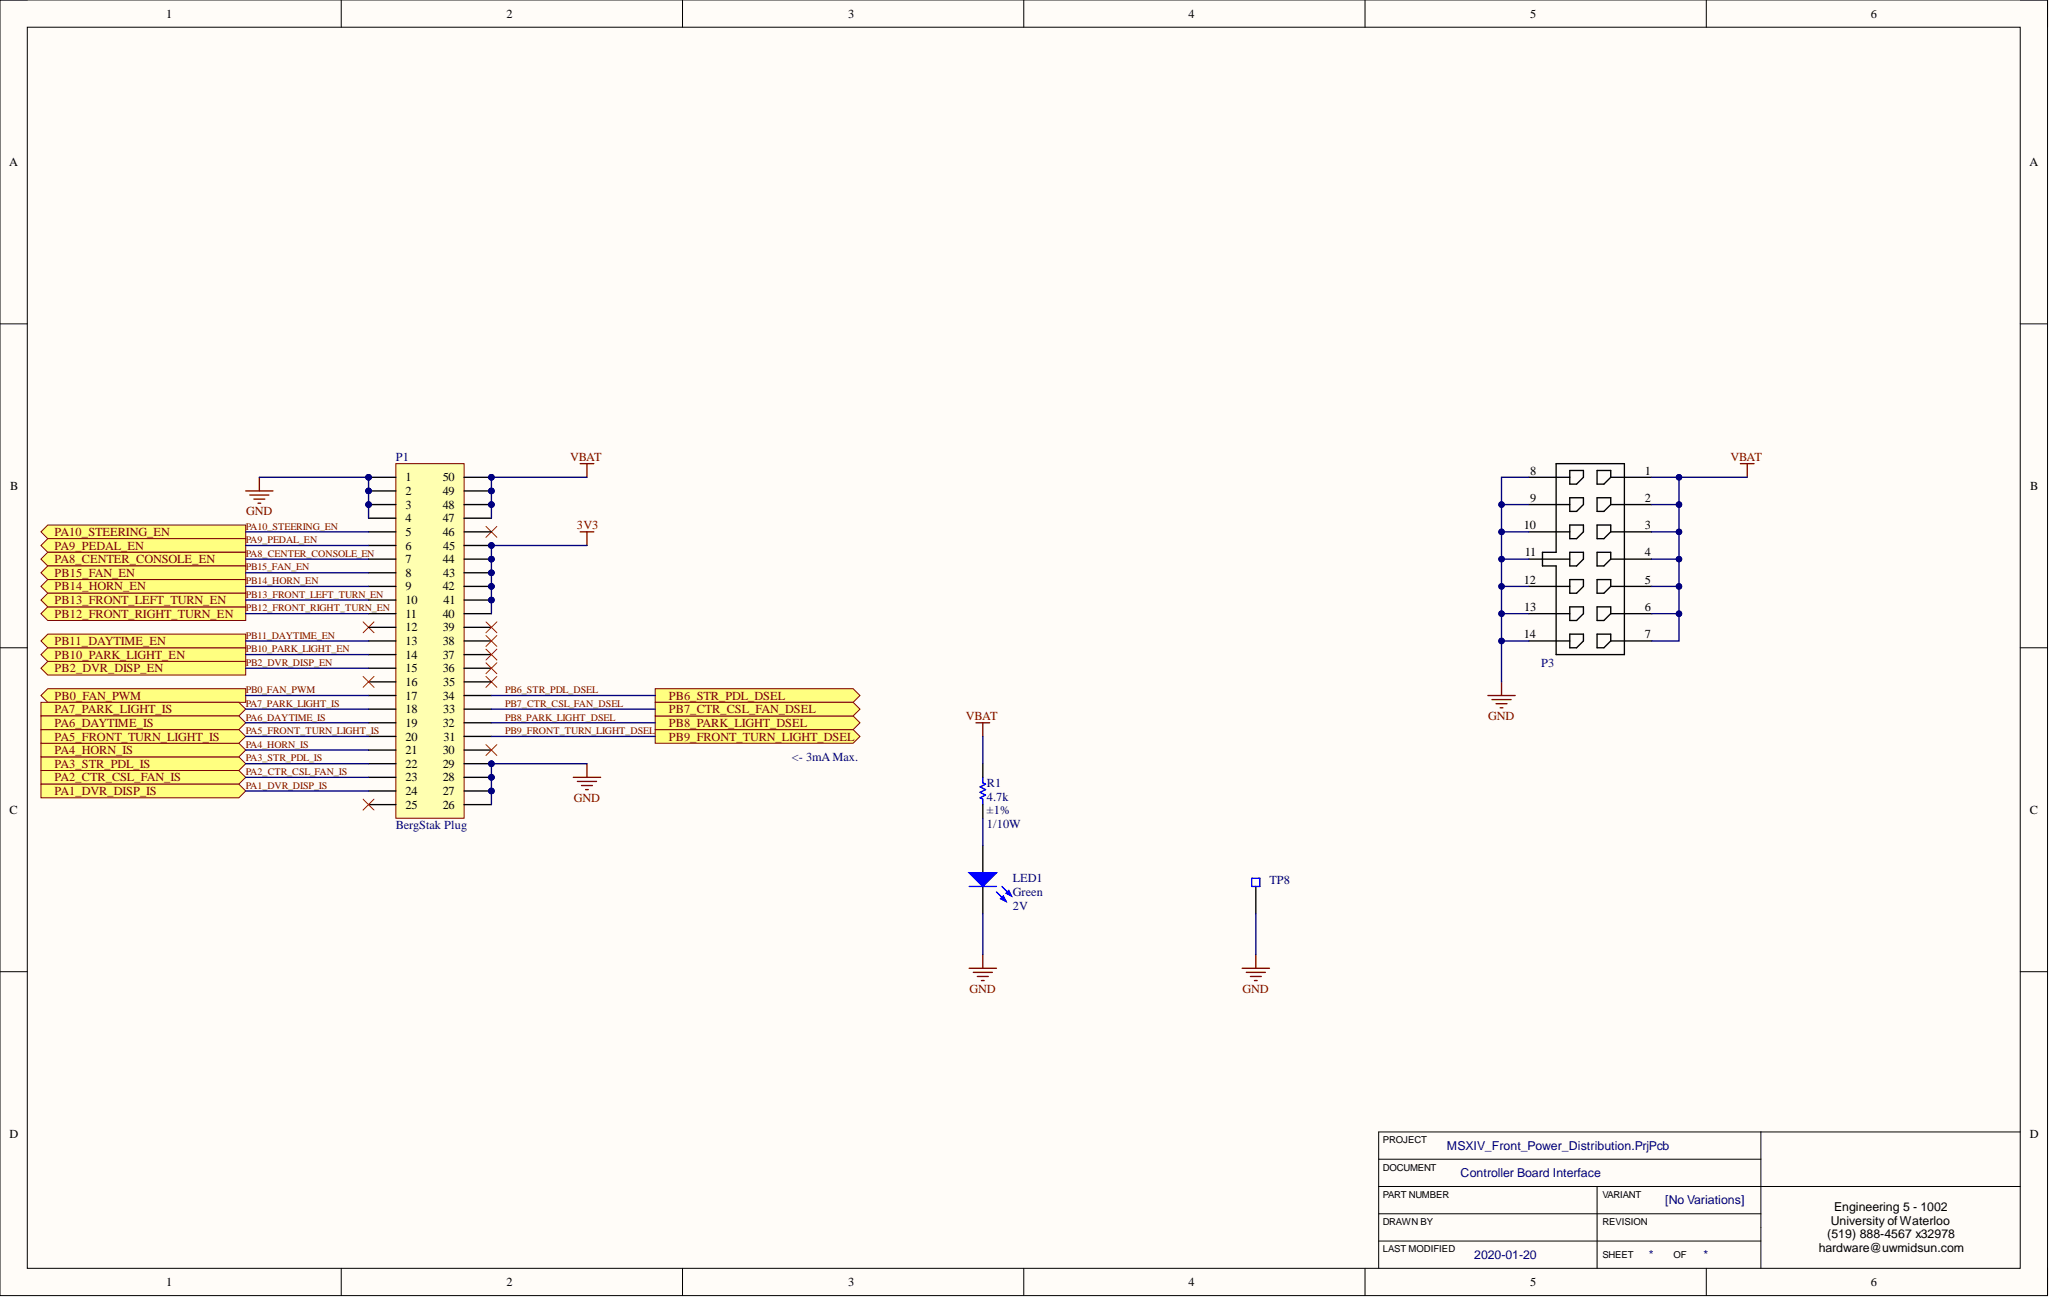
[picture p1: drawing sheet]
<svg xmlns="http://www.w3.org/2000/svg" width="381mm" height="241mm" viewBox="0 0 381 241" stroke-linecap="round" stroke-linejoin="round" font-family="sans-serif">
<defs><g id="words">
<g font-size="2.3">
<text x="30.9" y="3.3">1</text>
<text x="94.1" y="3.3">2</text>
<text x="157.6" y="3.3">3</text>
<text x="220.9" y="3.3">4</text>
<text x="284.4" y="3.3">5</text>
<text x="347.7" y="3.3">6</text>
<text x="1.7" y="30.8">A</text>
<text x="377.2" y="30.8">A</text>
<text x="75.3" y="89.5">1</text>
<text x="82.3" y="89.5">50</text>
<text x="284.4" y="88.2">8</text>
<text x="305.7" y="88.2">1</text>
<text x="1.9" y="91.1">B</text>
<text x="75.3" y="92">2</text>
<text x="75.3" y="94.6">3</text>
<text x="82.3" y="94.6">48</text>
<text x="82.3" y="92">49</text>
<text x="284.4" y="93.3">9</text>
<text x="305.7" y="93.3">2</text>
<text x="377.3" y="91.1">B</text>
<text x="75.3" y="97.1">4</text>
<text x="75.3" y="99.6">5</text>
<text x="82.3" y="99.6">46</text>
<text x="82.3" y="97.1">47</text>
<text x="283.2" y="98.4">10</text>
<text x="305.7" y="98.4">3</text>
<text x="75.3" y="102.2">6</text>
<text x="75.3" y="104.7">7</text>
<text x="75.3" y="107.2">8</text>
<text x="82.3" y="104.7">44</text>
<text x="82.4" y="107.2">43</text>
<text x="82.4" y="102.2">45</text>
<text x="283.4" y="103.4">11</text>
<text x="305.7" y="103.4">4</text>
<text x="75.3" y="109.8">9</text>
<text x="75.3" y="112.3">10</text>
<text x="82.3" y="109.8">42</text>
<text x="82.5" y="112.3">41</text>
<text x="283.2" y="108.5">12</text>
<text x="283.3" y="113.6">13</text>
<text x="305.7" y="108.5">5</text>
<text x="305.7" y="113.6">6</text>
<text x="75.3" y="114.8">11</text>
<text x="75.3" y="117.4">12</text>
<text x="75.3" y="119.9">13</text>
<text x="82.3" y="119.9">38</text>
<text x="82.3" y="117.4">39</text>
<text x="82.3" y="114.8">40</text>
<text x="283.2" y="118.6">14</text>
<text x="305.7" y="118.6">7</text>
<text x="75.3" y="122.5">14</text>
<text x="75.3" y="125">15</text>
<text x="82.3" y="125">36</text>
<text x="82.3" y="122.5">37</text>
<text x="75.3" y="127.5">16</text>
<text x="75.3" y="130.1">17</text>
<text x="82.3" y="130.1">34</text>
<text x="82.4" y="127.5">35</text>
<text x="75.3" y="132.6">18</text>
<text x="75.3" y="135.1">19</text>
<text x="75.3" y="137.7">20</text>
<text x="82.3" y="135.1">32</text>
<text x="82.4" y="132.6">33</text>
<text x="82.5" y="137.7">31</text>
<text x="75.3" y="140.2">21</text>
<text x="75.3" y="142.7">22</text>
<text x="82.3" y="142.7">29</text>
<text x="82.3" y="140.2">30</text>
<text x="75.3" y="145.3">23</text>
<text x="75.3" y="147.8">24</text>
<text x="82.3" y="147.8">27</text>
<text x="82.3" y="145.3">28</text>
<text x="1.8" y="151.3">C</text>
<text x="75.3" y="150.3">25</text>
<text x="82.3" y="150.3">26</text>
<text x="377.2" y="151.3">C</text>
<text x="1.8" y="211.5">D</text>
<text x="377.2" y="211.5">D</text>
<text x="340.3" y="227.7">University of Waterloo</text>
<text x="340.9" y="225.1">Engineering 5 - 1002</text>
<text x="338" y="232.7">hardware@uwmidsun.com</text>
<text x="339.6" y="230.2">(519) 888-4567 x32978</text>
<text x="30.9" y="239.1">1</text>
<text x="94.1" y="239.1">2</text>
<text x="157.6" y="239.1">3</text>
<text x="220.9" y="239.1">4</text>
<text x="284.4" y="239.1">5</text>
<text x="347.7" y="239.1">6</text>
</g>
<g font-size="2.3" fill="#000080">
<text x="73.6" y="85.7">P1</text>
<text x="286.4" y="124">P3</text>
<text x="147.1" y="141.5">&lt;- 3mA Max.</text>
<text x="183.4" y="148.8">4.7k</text>
<text x="183.4" y="146.3">R1</text>
<text x="73.6" y="154.1">BergStak Plug</text>
<text x="183.4" y="151.4">±1%</text>
<text x="183.4" y="153.9">1/10W</text>
<text x="188.2" y="166.6">Green</text>
<text x="188.2" y="164">LED1</text>
<text x="235.9" y="164.3">TP8</text>
<text x="188.2" y="169.1">2V</text>
<text x="268.9" y="213.7">MSXIV_Front_Power_Distribution.PrjPcb</text>
<text x="271.5" y="218.8">Controller Board Interface</text>
<text x="309.5" y="223.9">[No Variations]</text>
<text x="274" y="234">2020-01-20</text>
<text x="306.5" y="234">*</text>
<text x="316.6" y="234">*</text>
</g>
<g font-size="2.3" fill="#800000">
<text x="106" y="85.7">VBAT</text>
<text x="321.6" y="85.7">VBAT</text>
<text x="45.7" y="95.8">GND</text>
<text x="10.1" y="99.6">PA10_STEERING_EN</text>
<text x="107.2" y="98.4">3V3</text>
<text x="10.1" y="102.2">PA9_PEDAL_EN</text>
<text x="10.1" y="104.7">PA8_CENTER_CONSOLE_EN</text>
<text x="10.1" y="107.2">PB15_FAN_EN</text>
<text x="10.1" y="109.8">PB14_HORN_EN</text>
<text x="10.1" y="112.3">PB13_FRONT_LEFT_TURN_EN</text>
<text x="10.1" y="114.8">PB12_FRONT_RIGHT_TURN_EN</text>
<text x="10.1" y="119.9">PB11_DAYTIME_EN</text>
<text x="10.1" y="122.5">PB10_PARK_LIGHT_EN</text>
<text x="10.1" y="125">PB2_DVR_DISP_EN</text>
<text x="10.1" y="130.1">PB0_FAN_PWM</text>
<text x="124.3" y="130.1">PB6_STR_PDL_DSEL</text>
<text x="10.1" y="137.7">PA5_FRONT_TURN_LIGHT_IS</text>
<text x="10.1" y="132.6">PA7_PARK_LIGHT_IS</text>
<text x="10.1" y="135.1">PA6_DAYTIME_IS</text>
<text x="124.3" y="137.7">PB9_FRONT_TURN_LIGHT_DSEL</text>
<text x="124.3" y="135.1">PB8_PARK_LIGHT_DSEL</text>
<text x="124.3" y="132.6">PB7_CTR_CSL_FAN_DSEL</text>
<text x="179.5" y="133.9">VBAT</text>
<text x="276.6" y="133.9">GND</text>
<text x="10.1" y="142.7">PA3_STR_PDL_IS</text>
<text x="10.1" y="140.2">PA4_HORN_IS</text>
<text x="10.1" y="145.3">PA2_CTR_CSL_FAN_IS</text>
<text x="10.1" y="147.8">PA1_DVR_DISP_IS</text>
<text x="106.6" y="149.1">GND</text>
<text x="180.2" y="184.6">GND</text>
<text x="230.9" y="184.6">GND</text>
</g>
<g font-size="1.9" fill="#800000">
<text x="45.7" y="98.4">PA10_STEERING_EN</text>
<text x="45.7" y="101">PA9_PEDAL_EN</text>
<text x="45.7" y="103.5">PA8_CENTER_CONSOLE_EN</text>
<text x="45.7" y="106.1">PB15_FAN_EN</text>
<text x="45.7" y="108.6">PB14_HORN_EN</text>
<text x="45.7" y="111.1">PB13_FRONT_LEFT_TURN_EN</text>
<text x="45.7" y="113.7">PB12_FRONT_RIGHT_TURN_EN</text>
<text x="45.7" y="118.7">PB11_DAYTIME_EN</text>
<text x="45.7" y="121.3">PB10_PARK_LIGHT_EN</text>
<text x="45.7" y="123.8">PB2_DVR_DISP_EN</text>
<text x="45.7" y="128.9">PB0_FAN_PWM</text>
<text x="45.7" y="131.4">PA7_PARK_LIGHT_IS</text>
<text x="93.9" y="128.9">PB6_STR_PDL_DSEL</text>
<text x="93.9" y="131.4">PB7_CTR_CSL_FAN_DSEL</text>
<text x="45.7" y="133.9">PA6_DAYTIME_IS</text>
<text x="45.7" y="136.5">PA5_FRONT_TURN_LIGHT_IS</text>
<text x="93.9" y="133.9">PB8_PARK_LIGHT_DSEL</text>
<text x="93.9" y="136.5">PB9_FRONT_TURN_LIGHT_DSEL</text>
<text x="45.7" y="139">PA4_HORN_IS</text>
<text x="45.7" y="141.6">PA3_STR_PDL_IS</text>
<text x="45.7" y="144.1">PA2_CTR_CSL_FAN_IS</text>
<text x="45.7" y="146.6">PA1_DVR_DISP_IS</text>
</g>
<g font-size="1.8">
<text x="257" y="212.5">PROJECT</text>
<text x="257" y="217.6">DOCUMENT</text>
<text x="257" y="227.8">DRAWN BY</text>
<text x="257" y="222.7">PART NUMBER</text>
<text x="297.8" y="227.8">REVISION</text>
<text x="297.8" y="222.7">VARIANT</text>
<text x="257" y="232.8">LAST MODIFIED</text>
<text x="297.8" y="233.8">SHEET</text>
<text x="311" y="233.8">OF</text>
</g>
</g></defs>
<path d="M0 0h380.5v240.9h-380.5z" fill-rule="evenodd" fill="#fffcf8"/>
<path d="M0 0h380.5v240.9h-380.5z" fill="none" stroke="#000" stroke-width=".19"/>
<path d="M5.1 5.1h370.4v230.7h-370.4z" fill-rule="evenodd" fill="#fffcf8"/>
<g fill="none" stroke="#000" stroke-width=".19">
<path d="M0 0h5.1M63.4 0v5.1M126.8 0v5.1M190.3 0v5.1M253.7 0v5.1M317.1 0v5.1M375.5 0h5v5.1M5.1 5.1h370.4v230.7h-370.4zM0 60.2h5.1M375.5 60.2h5M0 120.4h5.1M375.5 120.4h5"/>
<path d="M0 180.6h5.1M375.5 180.6h5M256.2 215.5h71.1M327.3 210.4v25.4M375.5 210.4h-119.3v25.4M63.4 235.8v5.1M126.8 235.8v5.1M190.3 235.8v5.1M253.7 235.8v5.1M256.2 230.7h71.1M256.2 220.6h119.3M256.2 225.6h71.1"/>
<path d="M296.8 220.6v15.2M317.1 235.8v5.1M380.5 235.8v5.1"/>
</g>
<g fill="none" stroke="#800000" stroke-width=".25">
<path d="M45.7 91.3h5M46.4 92h3.6M47.2 92.8h2M47.9 93.5h.6M48.2 88.7v2.6M107.8 86.2h2.6M107.8 98.9h2.6M109.1 86.2v2.5M109.1 98.9v2.5M106.6 144.5h5M107.3 145.3h3.6M108.1 146h2"/>
<path d="M108.8 146.8h.5M109.1 142v2.5"/>
</g>
<path d="M90.3 97.9l2 2M92.3 97.9l-2 2M67.5 115.6l2 2M69.5 115.6l-2 2M90.3 125.7l2 2.1M92.3 125.7l-2 2.1" fill="none" stroke="#f00" stroke-width=".19"/>
<circle cx="68.5" cy="88.7" r=".51" fill="#000080"/>
<circle cx="68.5" cy="88.7" r=".51" fill="none" stroke="#000080" stroke-width=".19"/>
<circle cx="68.5" cy="91.3" r=".51" fill="#000080"/>
<circle cx="68.5" cy="91.3" r=".51" fill="none" stroke="#000080" stroke-width=".19"/>
<circle cx="68.5" cy="93.8" r=".51" fill="#000080"/>
<circle cx="68.5" cy="93.8" r=".51" fill="none" stroke="#000080" stroke-width=".19"/>
<circle cx="91.3" cy="147" r=".51" fill="#000080"/>
<circle cx="91.3" cy="147" r=".51" fill="none" stroke="#000080" stroke-width=".19"/>
<circle cx="91.3" cy="144.5" r=".51" fill="#000080"/>
<circle cx="91.3" cy="144.5" r=".51" fill="none" stroke="#000080" stroke-width=".19"/>
<circle cx="91.3" cy="142" r=".51" fill="#000080"/>
<circle cx="91.3" cy="142" r=".51" fill="none" stroke="#000080" stroke-width=".19"/>
<circle cx="91.3" cy="111.5" r=".51" fill="#000080"/>
<circle cx="91.3" cy="111.5" r=".51" fill="none" stroke="#000080" stroke-width=".19"/>
<circle cx="91.3" cy="109" r=".51" fill="#000080"/>
<circle cx="91.3" cy="109" r=".51" fill="none" stroke="#000080" stroke-width=".19"/>
<circle cx="91.3" cy="106.5" r=".51" fill="#000080"/>
<circle cx="91.3" cy="106.5" r=".51" fill="none" stroke="#000080" stroke-width=".19"/>
<circle cx="91.3" cy="103.9" r=".51" fill="#000080"/>
<circle cx="91.3" cy="103.9" r=".51" fill="none" stroke="#000080" stroke-width=".19"/>
<circle cx="91.3" cy="101.4" r=".51" fill="#000080"/>
<circle cx="91.3" cy="101.4" r=".51" fill="none" stroke="#000080" stroke-width=".19"/>
<circle cx="91.3" cy="93.8" r=".51" fill="#000080"/>
<circle cx="91.3" cy="93.8" r=".51" fill="none" stroke="#000080" stroke-width=".19"/>
<circle cx="91.3" cy="91.3" r=".51" fill="#000080"/>
<circle cx="91.3" cy="91.3" r=".51" fill="none" stroke="#000080" stroke-width=".19"/>
<circle cx="91.3" cy="88.7" r=".51" fill="#000080"/>
<circle cx="91.3" cy="88.7" r=".51" fill="none" stroke="#000080" stroke-width=".19"/>
<path d="M73.6 86.2h12.7v65.9h-12.7z" fill-rule="evenodd" fill="#ffffb0"/>
<path d="M73.6 86.2h12.7v65.9h-12.7z" fill="none" stroke="#800000" stroke-width=".19"/>
<path d="M68.5 88.7h5.1" fill="none" stroke="#000" stroke-width=".25"/>
<circle cx="68.5" cy="88.7" r=".51" fill="#000080"/>
<circle cx="68.5" cy="88.7" r=".51" fill="none" stroke="#000080" stroke-width=".19"/>
<path d="M68.5 91.3h5.1" fill="none" stroke="#000" stroke-width=".25"/>
<circle cx="68.5" cy="91.3" r=".51" fill="#000080"/>
<circle cx="68.5" cy="91.3" r=".51" fill="none" stroke="#000080" stroke-width=".19"/>
<path d="M68.5 93.8h5.1" fill="none" stroke="#000" stroke-width=".25"/>
<circle cx="68.5" cy="93.8" r=".51" fill="#000080"/>
<circle cx="68.5" cy="93.8" r=".51" fill="none" stroke="#000080" stroke-width=".19"/>
<g fill="none" stroke="#000" stroke-width=".25">
<path d="M68.5 96.3h5.1M68.5 98.9h5.1M68.5 101.4h5.1M68.5 103.9h5.1M68.5 106.5h5.1M68.5 109h5.1M68.5 111.5h5.1M68.5 114.1h5.1M68.5 116.6h5.1M68.5 119.2h5.1M68.5 121.7h5.1M68.5 124.2h5.1"/>
<path d="M68.5 126.8h5.1M68.5 129.3h5.1M68.5 131.8h5.1M68.5 134.4h5.1M68.5 136.9h5.1M68.5 139.4h5.1M68.5 142h5.1M68.5 144.5h5.1M68.5 147h5.1M68.5 149.6h5.1M86.3 147h5M86.3 149.6h5"/>
</g>
<circle cx="91.3" cy="147" r=".51" fill="#000080"/>
<circle cx="91.3" cy="147" r=".51" fill="none" stroke="#000080" stroke-width=".19"/>
<path d="M86.3 144.5h5" fill="none" stroke="#000" stroke-width=".25"/>
<circle cx="91.3" cy="144.5" r=".51" fill="#000080"/>
<circle cx="91.3" cy="144.5" r=".51" fill="none" stroke="#000080" stroke-width=".19"/>
<path d="M86.3 142h5" fill="none" stroke="#000" stroke-width=".25"/>
<circle cx="91.3" cy="142" r=".51" fill="#000080"/>
<circle cx="91.3" cy="142" r=".51" fill="none" stroke="#000080" stroke-width=".19"/>
<path d="M86.3 119.2h5M86.3 116.6h5M86.3 114.1h5M86.3 111.5h5M86.3 139.4h5M86.3 136.9h5M86.3 134.4h5M86.3 131.8h5M86.3 129.3h5M86.3 126.8h5M86.3 124.2h5M86.3 121.7h5" fill="none" stroke="#000" stroke-width=".25"/>
<circle cx="91.3" cy="111.5" r=".51" fill="#000080"/>
<circle cx="91.3" cy="111.5" r=".51" fill="none" stroke="#000080" stroke-width=".19"/>
<path d="M86.3 109h5" fill="none" stroke="#000" stroke-width=".25"/>
<circle cx="91.3" cy="109" r=".51" fill="#000080"/>
<circle cx="91.3" cy="109" r=".51" fill="none" stroke="#000080" stroke-width=".19"/>
<path d="M86.3 106.5h5" fill="none" stroke="#000" stroke-width=".25"/>
<circle cx="91.3" cy="106.5" r=".51" fill="#000080"/>
<circle cx="91.3" cy="106.5" r=".51" fill="none" stroke="#000080" stroke-width=".19"/>
<path d="M86.3 103.9h5" fill="none" stroke="#000" stroke-width=".25"/>
<circle cx="91.3" cy="103.9" r=".51" fill="#000080"/>
<circle cx="91.3" cy="103.9" r=".51" fill="none" stroke="#000080" stroke-width=".19"/>
<path d="M86.3 101.4h5" fill="none" stroke="#000" stroke-width=".25"/>
<circle cx="91.3" cy="101.4" r=".51" fill="#000080"/>
<circle cx="91.3" cy="101.4" r=".51" fill="none" stroke="#000080" stroke-width=".19"/>
<path d="M86.3 98.9h5M86.3 96.3h5M86.3 93.8h5" fill="none" stroke="#000" stroke-width=".25"/>
<circle cx="91.3" cy="93.8" r=".51" fill="#000080"/>
<circle cx="91.3" cy="93.8" r=".51" fill="none" stroke="#000080" stroke-width=".19"/>
<path d="M86.3 91.3h5" fill="none" stroke="#000" stroke-width=".25"/>
<circle cx="91.3" cy="91.3" r=".51" fill="#000080"/>
<circle cx="91.3" cy="91.3" r=".51" fill="none" stroke="#000080" stroke-width=".19"/>
<path d="M86.3 88.7h5" fill="none" stroke="#000" stroke-width=".25"/>
<circle cx="91.3" cy="88.7" r=".51" fill="#000080"/>
<circle cx="91.3" cy="88.7" r=".51" fill="none" stroke="#000080" stroke-width=".19"/>
<path d="M182.7 157.2v5.1M182.7 164.8v5.1" fill="none" stroke="#000" stroke-width=".25"/>
<path d="M180.1 162.3h5.1l-2.5 2.5z" fill="#00f"/>
<path d="M180.1 162.3h5.1l-2.5 2.5zM185.2 165.8l1.8 1.8M186.2 164.8l1.8 1.8" fill="none" stroke="#00f" stroke-width=".25"/>
<path d="M186 167.1l.5-.5 .5 1z" fill="#00f"/>
<path d="M186 167.1l.5-.5 .5 1z" fill="none" stroke="#00f" stroke-width=".25"/>
<path d="M187 166.1l.5-.5 .5 1z" fill="#00f"/>
<path d="M182.7 144.5v1l.5 .3-1 .5 1 .5-1 .5 1 .5-1 .5 .5 .3v1M180.1 164.8h5.1M187 166.1l.5-.5 .5 1zM232.6 163.3h1.6v1.5h-1.6z" fill="none" stroke="#00f" stroke-width=".25"/>
<path d="M182.7 142v2.5M182.7 149.6v2.5M233.4 164.8v5.1" fill="none" stroke="#000" stroke-width=".25"/>
<path d="M181.4 134.4h2.5M182.7 134.4v2.5M182.7 177.5v2.5M233.4 177.5v2.5M180.1 180h5.1M180.9 180.8h3.5M181.6 181.5h2.1M182.4 182.3h.5M230.9 180h5M231.6 180.8h3.6M232.4 181.5h2M233.1 182.3h.6" fill="none" stroke="#800000" stroke-width=".25"/>
<path d="M7.6 98.9l1.3-1.3h36.8v2.5h-36.8z" fill-rule="evenodd" fill="#ffff80"/>
<path d="M7.6 98.9l1.3-1.3h36.8v2.5h-36.8z" fill="none" stroke="#800000" stroke-width=".19"/>
<path d="M7.6 101.4l1.3-1.3h36.8v2.6h-36.8z" fill-rule="evenodd" fill="#ffff80"/>
<path d="M7.6 101.4l1.3-1.3h36.8v2.6h-36.8z" fill="none" stroke="#800000" stroke-width=".19"/>
<path d="M7.6 140.7h36.8l1.3 1.3-1.3 1.2h-36.8z" fill-rule="evenodd" fill="#ffff80"/>
<path d="M7.6 140.7h36.8l1.3 1.3-1.3 1.2h-36.8z" fill="none" stroke="#800000" stroke-width=".19"/>
<path d="M7.6 103.9l1.3-1.2h36.8v2.5h-36.8z" fill-rule="evenodd" fill="#ffff80"/>
<path d="M7.6 103.9l1.3-1.2h36.8v2.5h-36.8z" fill="none" stroke="#800000" stroke-width=".19"/>
<path d="M7.6 106.5l1.3-1.3h36.8v2.5h-36.8z" fill-rule="evenodd" fill="#ffff80"/>
<path d="M7.6 106.5l1.3-1.3h36.8v2.5h-36.8z" fill="none" stroke="#800000" stroke-width=".19"/>
<path d="M121.8 128h36.8l1.2 1.3-1.2 1.3h-36.8z" fill-rule="evenodd" fill="#ffff80"/>
<path d="M121.8 128h36.8l1.2 1.3-1.2 1.3h-36.8z" fill="none" stroke="#800000" stroke-width=".19"/>
<path d="M7.6 109l1.3-1.3h36.8v2.6h-36.8z" fill-rule="evenodd" fill="#ffff80"/>
<path d="M7.6 109l1.3-1.3h36.8v2.6h-36.8z" fill="none" stroke="#800000" stroke-width=".19"/>
<path d="M7.6 138.2h36.8l1.3 1.2-1.3 1.3h-36.8z" fill-rule="evenodd" fill="#ffff80"/>
<path d="M7.6 138.2h36.8l1.3 1.2-1.3 1.3h-36.8z" fill="none" stroke="#800000" stroke-width=".19"/>
<path d="M7.6 129.3l1.3-1.3h36.8v2.6h-36.8z" fill-rule="evenodd" fill="#ffff80"/>
<path d="M7.6 129.3l1.3-1.3h36.8v2.6h-36.8z" fill="none" stroke="#800000" stroke-width=".19"/>
<path d="M7.6 135.6h36.8l1.3 1.3-1.3 1.3h-36.8z" fill-rule="evenodd" fill="#ffff80"/>
<path d="M7.6 135.6h36.8l1.3 1.3-1.3 1.3h-36.8z" fill="none" stroke="#800000" stroke-width=".19"/>
<path d="M7.6 114.1l1.3-1.3h36.8v2.6h-36.8z" fill-rule="evenodd" fill="#ffff80"/>
<path d="M7.6 114.1l1.3-1.3h36.8v2.6h-36.8z" fill="none" stroke="#800000" stroke-width=".19"/>
<path d="M121.8 135.6h36.8l1.2 1.3-1.2 1.3h-36.8z" fill-rule="evenodd" fill="#ffff80"/>
<path d="M121.8 135.6h36.8l1.2 1.3-1.2 1.3h-36.8z" fill="none" stroke="#800000" stroke-width=".19"/>
<path d="M7.6 111.5l1.3-1.2h36.8v2.5h-36.8z" fill-rule="evenodd" fill="#ffff80"/>
<path d="M7.6 111.5l1.3-1.2h36.8v2.5h-36.8z" fill="none" stroke="#800000" stroke-width=".19"/>
<path d="M7.6 130.6h36.8l1.3 1.2-1.3 1.3h-36.8z" fill-rule="evenodd" fill="#ffff80"/>
<path d="M7.6 130.6h36.8l1.3 1.2-1.3 1.3h-36.8z" fill="none" stroke="#800000" stroke-width=".19"/>
<path d="M7.6 121.7l1.3-1.3h36.8v2.6h-36.8z" fill-rule="evenodd" fill="#ffff80"/>
<path d="M7.6 121.7l1.3-1.3h36.8v2.6h-36.8z" fill="none" stroke="#800000" stroke-width=".19"/>
<path d="M121.8 133.1h36.8l1.2 1.3-1.2 1.2h-36.8z" fill-rule="evenodd" fill="#ffff80"/>
<path d="M121.8 133.1h36.8l1.2 1.3-1.2 1.2h-36.8z" fill="none" stroke="#800000" stroke-width=".19"/>
<path d="M7.6 119.2l1.3-1.3h36.8v2.5h-36.8z" fill-rule="evenodd" fill="#ffff80"/>
<path d="M7.6 119.2l1.3-1.3h36.8v2.5h-36.8z" fill="none" stroke="#800000" stroke-width=".19"/>
<path d="M7.6 133.1h36.8l1.3 1.3-1.3 1.2h-36.8z" fill-rule="evenodd" fill="#ffff80"/>
<path d="M7.6 133.1h36.8l1.3 1.3-1.3 1.2h-36.8z" fill="none" stroke="#800000" stroke-width=".19"/>
<path d="M67.5 125.7l2 2.1M69.5 125.7l-2 2.1M67.5 148.6l2 2M69.5 148.6l-2 2" fill="none" stroke="#f00" stroke-width=".19"/>
<path d="M7.6 124.2l1.3-1.2h36.8v2.5h-36.8z" fill-rule="evenodd" fill="#ffff80"/>
<path d="M7.6 124.2l1.3-1.2h36.8v2.5h-36.8z" fill="none" stroke="#800000" stroke-width=".19"/>
<path d="M7.6 143.2h36.8l1.3 1.3-1.3 1.3h-36.8z" fill-rule="evenodd" fill="#ffff80"/>
<path d="M7.6 143.2h36.8l1.3 1.3-1.3 1.3h-36.8z" fill="none" stroke="#800000" stroke-width=".19"/>
<path d="M121.8 130.6h36.8l1.2 1.2-1.2 1.3h-36.8z" fill-rule="evenodd" fill="#ffff80"/>
<path d="M121.8 130.6h36.8l1.2 1.2-1.2 1.3h-36.8z" fill="none" stroke="#800000" stroke-width=".19"/>
<path d="M7.6 145.8h36.8l1.3 1.2-1.3 1.3h-36.8z" fill-rule="evenodd" fill="#ffff80"/>
<path d="M7.6 145.8h36.8l1.3 1.2-1.3 1.3h-36.8z" fill="none" stroke="#800000" stroke-width=".19"/>
<path d="M48.2 88.7h20.3v7.6" fill="none" stroke="#000080" stroke-width=".25"/>
<circle cx="68.5" cy="93.8" r=".51" fill="#000080"/>
<circle cx="68.5" cy="93.8" r=".51" fill="none" stroke="#000080" stroke-width=".19"/>
<circle cx="68.5" cy="91.3" r=".51" fill="#000080"/>
<circle cx="68.5" cy="91.3" r=".51" fill="none" stroke="#000080" stroke-width=".19"/>
<circle cx="68.5" cy="88.7" r=".51" fill="#000080"/>
<circle cx="68.5" cy="88.7" r=".51" fill="none" stroke="#000080" stroke-width=".19"/>
<path d="M109.1 88.7h-17.8v7.6M45.7 119.2h22.8M45.7 121.7h22.8" fill="none" stroke="#000080" stroke-width=".25"/>
<circle cx="91.3" cy="93.8" r=".51" fill="#000080"/>
<circle cx="91.3" cy="93.8" r=".51" fill="none" stroke="#000080" stroke-width=".19"/>
<circle cx="91.3" cy="91.3" r=".51" fill="#000080"/>
<circle cx="91.3" cy="91.3" r=".51" fill="none" stroke="#000080" stroke-width=".19"/>
<circle cx="91.3" cy="88.7" r=".51" fill="#000080"/>
<circle cx="91.3" cy="88.7" r=".51" fill="none" stroke="#000080" stroke-width=".19"/>
<path d="M109.1 101.4h-17.8v12.7" fill="none" stroke="#000080" stroke-width=".25"/>
<circle cx="91.3" cy="101.4" r=".51" fill="#000080"/>
<circle cx="91.3" cy="101.4" r=".51" fill="none" stroke="#000080" stroke-width=".19"/>
<circle cx="91.3" cy="103.9" r=".51" fill="#000080"/>
<circle cx="91.3" cy="103.9" r=".51" fill="none" stroke="#000080" stroke-width=".19"/>
<circle cx="91.3" cy="106.5" r=".51" fill="#000080"/>
<circle cx="91.3" cy="106.5" r=".51" fill="none" stroke="#000080" stroke-width=".19"/>
<circle cx="91.3" cy="109" r=".51" fill="#000080"/>
<circle cx="91.3" cy="109" r=".51" fill="none" stroke="#000080" stroke-width=".19"/>
<circle cx="91.3" cy="111.5" r=".51" fill="#000080"/>
<circle cx="91.3" cy="111.5" r=".51" fill="none" stroke="#000080" stroke-width=".19"/>
<path d="M109.1 142h-17.8v7.6" fill="none" stroke="#000080" stroke-width=".25"/>
<circle cx="91.3" cy="147" r=".51" fill="#000080"/>
<circle cx="91.3" cy="147" r=".51" fill="none" stroke="#000080" stroke-width=".19"/>
<circle cx="91.3" cy="144.5" r=".51" fill="#000080"/>
<circle cx="91.3" cy="144.5" r=".51" fill="none" stroke="#000080" stroke-width=".19"/>
<circle cx="91.3" cy="142" r=".51" fill="#000080"/>
<circle cx="91.3" cy="142" r=".51" fill="none" stroke="#000080" stroke-width=".19"/>
<g fill="none" stroke="#000080" stroke-width=".25">
<path d="M45.7 98.9h22.8M307 93.8h5M45.7 114.1h22.8M45.7 111.5h22.8M45.7 109h22.8M45.7 106.5h22.8M45.7 103.9h22.8M45.7 101.4h22.8M45.7 129.3h22.8M45.7 124.2h22.8M45.7 131.8h22.8M45.7 134.4h22.8"/>
<path d="M45.7 136.9h22.8M45.7 139.4h22.8M91.3 129.3h30.5M91.3 131.8h30.5M91.3 134.4h30.5M91.3 136.9h30.5M182.7 136.9v5.1M45.7 147h22.8M45.7 144.5h22.8M45.7 142h22.8M182.7 152.1v5.1M182.7 169.9v7.6"/>
<path d="M233.4 169.9v7.6"/>
</g>
<path d="M90.3 138.4l2 2.1M92.3 138.4l-2 2.1" fill="none" stroke="#f00" stroke-width=".19"/>
<g fill="none" stroke="#000" stroke-width=".25">
<path d="M284.1 88.7h7.6M284.1 93.8h7.6M284.1 98.9h7.6M289.2 86.2h12.7v35.5h-12.7v-16.5h-2.5v-2.5h2.5zM291.7 87.5h2.6v1.2l-1.3 1.3h-1.3zM291.7 92.5h2.6v1.3l-1.3 1.3h-1.3zM291.7 97.6h2.6v1.3l-1.3 1.2h-1.3zM296.8 87.5h2.6v1.2l-1.3 1.3h-1.3zM296.8 92.5h2.6v1.3l-1.3 1.3h-1.3zM296.8 97.6h2.6v1.3l-1.3 1.2h-1.3zM299.4 88.7h7.6M299.4 93.8h7.6"/>
<path d="M299.4 98.9h7.6M284.1 103.9h7.6M284.1 109h7.6M284.1 114.1h7.6M284.1 119.2h7.6M291.7 102.7h2.6v1.2l-1.3 1.3h-1.3zM291.7 107.7h2.6v1.3l-1.3 1.3h-1.3zM291.7 112.8h2.6v1.3l-1.3 1.3h-1.3zM291.7 117.9h2.6v1.3l-1.3 1.2h-1.3zM296.8 102.7h2.6v1.2l-1.3 1.3h-1.3zM296.8 107.7h2.6v1.3l-1.3 1.3h-1.3zM296.8 112.8h2.6v1.3l-1.3 1.3h-1.3z"/>
<path d="M296.8 117.9h2.6v1.3l-1.3 1.2h-1.3zM299.4 103.9h7.6M299.4 109h7.6M299.4 114.1h7.6M299.4 119.2h7.6"/>
</g>
<path d="M323.5 86.2h2.5M324.7 86.2v2.5M276.5 129.3h5.1M277.3 130.1h3.5M278 130.8h2.1M278.8 131.6h.5M279.1 126.8v2.5" fill="none" stroke="#800000" stroke-width=".25"/>
<circle cx="312" cy="93.8" r=".51" fill="#000080"/>
<circle cx="312" cy="93.8" r=".51" fill="none" stroke="#000080" stroke-width=".19"/>
<path d="M307 98.9h5" fill="none" stroke="#000080" stroke-width=".25"/>
<circle cx="312" cy="98.9" r=".51" fill="#000080"/>
<circle cx="312" cy="98.9" r=".51" fill="none" stroke="#000080" stroke-width=".19"/>
<path d="M307 103.9h5" fill="none" stroke="#000080" stroke-width=".25"/>
<circle cx="312" cy="103.9" r=".51" fill="#000080"/>
<circle cx="312" cy="103.9" r=".51" fill="none" stroke="#000080" stroke-width=".19"/>
<path d="M307 109h5" fill="none" stroke="#000080" stroke-width=".25"/>
<circle cx="312" cy="109" r=".51" fill="#000080"/>
<circle cx="312" cy="109" r=".51" fill="none" stroke="#000080" stroke-width=".19"/>
<path d="M307 114.1h5" fill="none" stroke="#000080" stroke-width=".25"/>
<circle cx="312" cy="114.1" r=".51" fill="#000080"/>
<circle cx="312" cy="114.1" r=".51" fill="none" stroke="#000080" stroke-width=".19"/>
<path d="M284.1 88.7h-5v38.1" fill="none" stroke="#000080" stroke-width=".25"/>
<circle cx="279.1" cy="93.8" r=".51" fill="#000080"/>
<circle cx="279.1" cy="93.8" r=".51" fill="none" stroke="#000080" stroke-width=".19"/>
<circle cx="279.1" cy="98.9" r=".51" fill="#000080"/>
<circle cx="279.1" cy="98.9" r=".51" fill="none" stroke="#000080" stroke-width=".19"/>
<circle cx="279.1" cy="103.9" r=".51" fill="#000080"/>
<circle cx="279.1" cy="103.9" r=".51" fill="none" stroke="#000080" stroke-width=".19"/>
<circle cx="279.1" cy="109" r=".51" fill="#000080"/>
<circle cx="279.1" cy="109" r=".51" fill="none" stroke="#000080" stroke-width=".19"/>
<circle cx="279.1" cy="114.1" r=".51" fill="#000080"/>
<circle cx="279.1" cy="114.1" r=".51" fill="none" stroke="#000080" stroke-width=".19"/>
<circle cx="279.1" cy="119.2" r=".51" fill="#000080"/>
<circle cx="279.1" cy="119.2" r=".51" fill="none" stroke="#000080" stroke-width=".19"/>
<path d="M279.1 93.8h5" fill="none" stroke="#000080" stroke-width=".25"/>
<circle cx="279.1" cy="93.8" r=".51" fill="#000080"/>
<circle cx="279.1" cy="93.8" r=".51" fill="none" stroke="#000080" stroke-width=".19"/>
<path d="M279.1 98.9h5" fill="none" stroke="#000080" stroke-width=".25"/>
<circle cx="279.1" cy="98.9" r=".51" fill="#000080"/>
<circle cx="279.1" cy="98.9" r=".51" fill="none" stroke="#000080" stroke-width=".19"/>
<path d="M279.1 103.9h5" fill="none" stroke="#000080" stroke-width=".25"/>
<circle cx="279.1" cy="103.9" r=".51" fill="#000080"/>
<circle cx="279.1" cy="103.9" r=".51" fill="none" stroke="#000080" stroke-width=".19"/>
<path d="M279.1 109h5" fill="none" stroke="#000080" stroke-width=".25"/>
<circle cx="279.1" cy="109" r=".51" fill="#000080"/>
<circle cx="279.1" cy="109" r=".51" fill="none" stroke="#000080" stroke-width=".19"/>
<path d="M279.1 114.1h5" fill="none" stroke="#000080" stroke-width=".25"/>
<circle cx="279.1" cy="114.1" r=".51" fill="#000080"/>
<circle cx="279.1" cy="114.1" r=".51" fill="none" stroke="#000080" stroke-width=".19"/>
<path d="M279.1 119.2h5" fill="none" stroke="#000080" stroke-width=".25"/>
<circle cx="279.1" cy="119.2" r=".51" fill="#000080"/>
<circle cx="279.1" cy="119.2" r=".51" fill="none" stroke="#000080" stroke-width=".19"/>
<path d="M307 88.7h5v30.5h-5" fill="none" stroke="#000080" stroke-width=".25"/>
<circle cx="312" cy="88.7" r=".51" fill="#000080"/>
<circle cx="312" cy="88.7" r=".51" fill="none" stroke="#000080" stroke-width=".19"/>
<circle cx="312" cy="93.8" r=".51" fill="#000080"/>
<circle cx="312" cy="93.8" r=".51" fill="none" stroke="#000080" stroke-width=".19"/>
<circle cx="312" cy="98.9" r=".51" fill="#000080"/>
<circle cx="312" cy="98.9" r=".51" fill="none" stroke="#000080" stroke-width=".19"/>
<circle cx="312" cy="103.9" r=".51" fill="#000080"/>
<circle cx="312" cy="103.9" r=".51" fill="none" stroke="#000080" stroke-width=".19"/>
<circle cx="312" cy="109" r=".51" fill="#000080"/>
<circle cx="312" cy="109" r=".51" fill="none" stroke="#000080" stroke-width=".19"/>
<circle cx="312" cy="114.1" r=".51" fill="#000080"/>
<circle cx="312" cy="114.1" r=".51" fill="none" stroke="#000080" stroke-width=".19"/>
<path d="M312 88.7h12.7" fill="none" stroke="#000080" stroke-width=".25"/>
<circle cx="312" cy="88.7" r=".51" fill="#000080"/>
<circle cx="312" cy="88.7" r=".51" fill="none" stroke="#000080" stroke-width=".19"/>
<path d="M90.3 118.1l2 2.1M90.3 115.6l2 2M92.3 118.1l-2 2.1M92.3 115.6l-2 2M90.3 123.2l2 2M90.3 120.7l2 2M92.3 123.2l-2 2M92.3 120.7l-2 2" fill="none" stroke="#f00" stroke-width=".19"/>
<use href="#words"/>
</svg>
